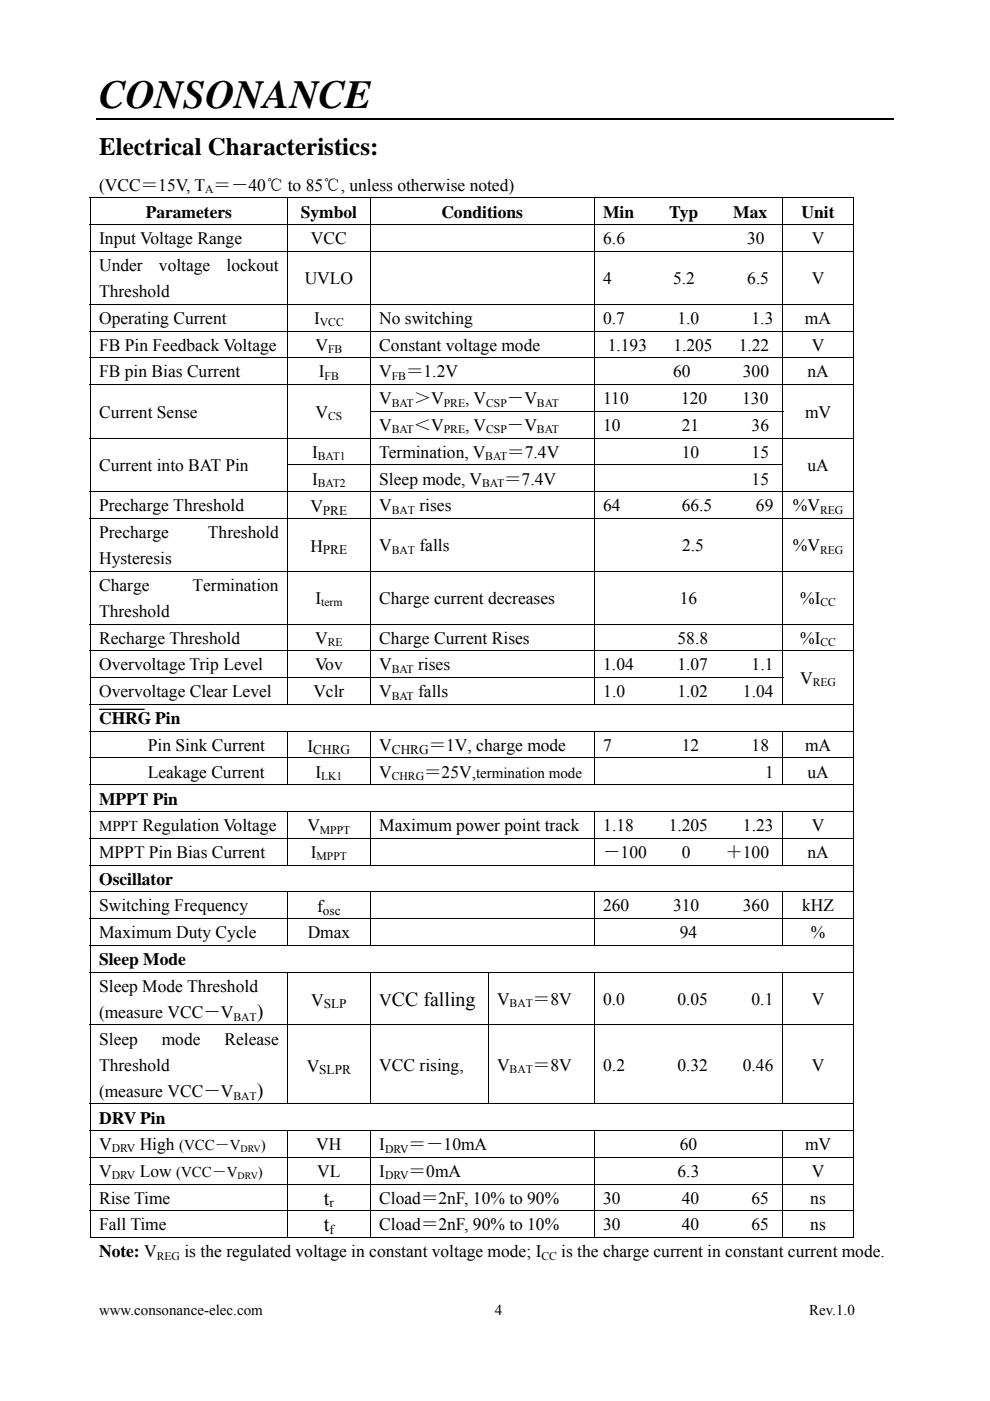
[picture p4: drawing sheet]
<svg xmlns="http://www.w3.org/2000/svg" width="210mm" height="297mm" viewBox="0 0 210 297" stroke-linecap="round" stroke-linejoin="round" font-family="sans-serif">
<defs><g id="words">
<text font-size="8.5" x="21" y="22.9">CONSONANCE</text>
<text font-size="5.3" x="21" y="32.8">Electrical Characteristics:</text>
<g font-size="4.2">
<text x="54.4" y="215.9">)</text>
<text x="83.1" y="213.2">CC falling</text>
<text x="54.4" y="232.6">)</text>
<text x="68.7" y="255.4">t</text>
<text x="68.7" y="261.1">t</text>
</g>
<g font-size="3.7">
<text x="21" y="40.4">(VCC＝15V, T ＝－40℃ to 85℃, unless otherwise noted)</text>
<text x="30.9" y="46.2">Parameters</text>
<text x="63.8" y="46.2">Symbol</text>
<text x="93.6" y="46.2">Conditions</text>
<text x="127.9" y="46.2">Min</text>
<text x="142" y="46.2">Typ</text>
<text x="155.5" y="46.2">Max</text>
<text x="170" y="46.2">Unit</text>
<text x="21" y="51.8">Input Voltage Range</text>
<text x="66" y="51.8">VCC</text>
<text x="127.9" y="51.8">6.6</text>
<text x="158.5" y="51.8">30</text>
<text x="172.2" y="51.8">V</text>
<text x="21" y="57.5">Under</text>
<text x="33.7" y="57.5">voltage</text>
<text x="48" y="57.5">lockout</text>
<text x="21" y="63">Threshold</text>
<text x="64.6" y="60.2">UVLO</text>
<text x="127.9" y="60.2">4</text>
<text x="142.7" y="60.2">5.2</text>
<text x="158.5" y="60.2">6.5</text>
<text x="172.2" y="60.2">V</text>
<text x="21" y="68.7">Operating Current</text>
<text x="66.6" y="68.7">I</text>
<text x="80.4" y="68.7">No switching</text>
<text x="127.9" y="68.7">0.7</text>
<text x="143.7" y="68.7">1.0</text>
<text x="159.4" y="68.7">1.3</text>
<text x="170.7" y="68.7">mA</text>
<text x="21" y="74.3">FB Pin Feedback Voltage</text>
<text x="66.9" y="74.3">V</text>
<text x="80.4" y="74.3">Constant voltage mode</text>
<text x="128.9" y="74.3">1.193</text>
<text x="142.8" y="74.3">1.205</text>
<text x="156.7" y="74.3">1.22</text>
<text x="172.2" y="74.3">V</text>
<text x="21" y="80">FB pin Bias Current</text>
<text x="67.6" y="80">I</text>
<text x="80.4" y="80">V</text>
<text x="86.1" y="80">＝1.2V</text>
<text x="142.8" y="80">60</text>
<text x="157.6" y="80">300</text>
<text x="171.3" y="80">nA</text>
<text x="21" y="88.5">Current Sense</text>
<text x="66.9" y="88.5">V</text>
<text x="80.4" y="85.7">V</text>
<text x="87.8" y="85.7">＞V</text>
<text x="98.7" y="85.7">, V</text>
<text x="107.5" y="85.7">－V</text>
<text x="127.9" y="85.7">110</text>
<text x="144.5" y="85.7">120</text>
<text x="157.4" y="85.7">130</text>
<text x="170.8" y="88.5">mV</text>
<text x="80.4" y="91.4">V</text>
<text x="87.8" y="91.4">＜V</text>
<text x="98.7" y="91.4">, V</text>
<text x="107.5" y="91.4">－V</text>
<text x="127.9" y="91.4">10</text>
<text x="144.6" y="91.4">21</text>
<text x="159.4" y="91.4">36</text>
<text x="21" y="99.9">Current into BAT Pin</text>
<text x="66.2" y="97">I</text>
<text x="80.4" y="97">Termination, V</text>
<text x="107.6" y="97">＝7.4V</text>
<text x="144.6" y="97">10</text>
<text x="159.4" y="97">15</text>
<text x="171.3" y="99.9">uA</text>
<text x="66.2" y="102.7">I</text>
<text x="80.4" y="102.7">Sleep mode, V</text>
<text x="106.9" y="102.7">＝7.4V</text>
<text x="159.4" y="102.7">15</text>
<text x="21" y="108.4">Precharge Threshold</text>
<text x="65.8" y="108.6">V</text>
<text x="80.4" y="108.4">V</text>
<text x="89" y="108.4">rises</text>
<text x="127.9" y="108.4">64</text>
<text x="144.6" y="108.4">66.5</text>
<text x="160.3" y="108.4">69</text>
<text x="168.2" y="108.4">%V</text>
<text x="21" y="114.1">Precharge</text>
<text x="21" y="119.6">Hysteresis</text>
<text x="44.1" y="114.1">Threshold</text>
<text x="65.8" y="117">H</text>
<text x="80.4" y="116.8">V</text>
<text x="89" y="116.8">falls</text>
<text x="144.7" y="116.8">2.5</text>
<text x="168.2" y="116.8">%V</text>
<text x="21" y="125.3">Charge</text>
<text x="40.8" y="125.3">Termination</text>
<text x="21" y="130.8">Threshold</text>
<text x="66.9" y="128">I</text>
<text x="80.4" y="128">Charge current decreases</text>
<text x="144.2" y="128">16</text>
<text x="169.7" y="128">%I</text>
<text x="21" y="136.5">Recharge Threshold</text>
<text x="66.8" y="136.5">V</text>
<text x="80.4" y="136.5">Charge Current Rises</text>
<text x="143.7" y="136.5">58.8</text>
<text x="169.7" y="136.5">%I</text>
<text x="21" y="142.1">Overvoltage Trip Level</text>
<text x="66.8" y="142.1">Vov</text>
<text x="80.4" y="142.1">V</text>
<text x="88.7" y="142.1">rises</text>
<text x="127.9" y="142.1">1.04</text>
<text x="143.7" y="142.1">1.07</text>
<text x="159.4" y="142.1">1.1</text>
<text x="21" y="147.8">Overvoltage Clear Level</text>
<text x="66.5" y="147.8">Vclr</text>
<text x="80.4" y="147.8">V</text>
<text x="88.7" y="147.8">falls</text>
<text x="128" y="147.8">1.0</text>
<text x="143.7" y="147.8">1.02</text>
<text x="157.6" y="147.8">1.04</text>
<text x="169.7" y="145">V</text>
<text x="21" y="153.5">CHRG Pin</text>
<text x="31.3" y="159.3">Pin Sink Current</text>
<text x="65.2" y="159.4">I</text>
<text x="80.4" y="159.3">V</text>
<text x="90.9" y="159.3">＝1V, charge mode</text>
<text x="127.9" y="159.2">7</text>
<text x="144.6" y="159.2">12</text>
<text x="159.4" y="159.2">18</text>
<text x="170.8" y="159.2">mA</text>
<text x="31.3" y="165">Leakage Current</text>
<text x="66.9" y="164.9">I</text>
<text x="80.4" y="164.9">V</text>
<text x="90" y="164.9">＝25V,</text>
<text x="162.3" y="164.9">1</text>
<text x="171.3" y="164.9">uA</text>
<text x="21" y="170.6">MPPT Pin</text>
<text x="30.2" y="176.2">Regulation Voltage</text>
<text x="65.2" y="176.2">V</text>
<text x="80.4" y="176.2">Maximum power point track</text>
<text x="128" y="176.2">1.18</text>
<text x="141.9" y="176.2">1.205</text>
<text x="157.6" y="176.2">1.23</text>
<text x="172.2" y="176.2">V</text>
<text x="21" y="181.9">MPPT Pin Bias Current</text>
<text x="65.9" y="181.9">I</text>
<text x="127.9" y="181.9">－100</text>
<text x="144.6" y="181.9">0</text>
<text x="153.9" y="181.9">＋100</text>
<text x="171.3" y="181.9">nA</text>
<text x="21" y="187.6">Oscillator</text>
<text x="21" y="193.3">Switching Frequency</text>
<text x="67.3" y="193.4">f</text>
<text x="127.9" y="193.3">260</text>
<text x="142.7" y="193.3">310</text>
<text x="157.6" y="193.3">360</text>
<text x="170.1" y="193.3">kHZ</text>
<text x="21" y="198.9">Maximum Duty Cycle</text>
<text x="65.3" y="198.9">Dmax</text>
<text x="144.2" y="198.9">94</text>
<text x="172" y="198.9">%</text>
<text x="21" y="204.7">Sleep Mode</text>
<text x="21" y="210.3">Sleep Mode Threshold</text>
<text x="21" y="215.9">(measure VCC－V</text>
<text x="66" y="213.2">V</text>
<text x="80.4" y="213.2">V</text>
<text x="105.4" y="213">V</text>
<text x="113" y="213">＝8V</text>
<text x="127.9" y="213">0.0</text>
<text x="143.7" y="213">0.05</text>
<text x="159.4" y="213">0.1</text>
<text x="172.2" y="213">V</text>
<text x="21" y="221.5">Sleep</text>
<text x="34.3" y="221.5">mode</text>
<text x="47.6" y="221.5">Release</text>
<text x="21" y="227">Threshold</text>
<text x="65" y="227.2">V</text>
<text x="80.4" y="227">VCC rising,</text>
<text x="105.4" y="227">V</text>
<text x="113" y="227">＝8V</text>
<text x="127.9" y="227">0.2</text>
<text x="143.7" y="227">0.32</text>
<text x="157.6" y="227">0.46</text>
<text x="172.2" y="227">V</text>
<text x="21" y="232.6">(measure VCC－V</text>
<text x="21" y="238.2">DRV Pin</text>
<text x="21" y="243.8">V</text>
<text x="29.6" y="243.8">High</text>
<text x="67.1" y="243.8">VH</text>
<text x="80.4" y="243.8">I</text>
<text x="86.7" y="243.8">＝－10mA</text>
<text x="144.2" y="243.8">60</text>
<text x="170.8" y="243.8">mV</text>
<text x="21" y="249.5">V</text>
<text x="29.6" y="249.5">Low</text>
<text x="67.3" y="249.5">VL</text>
<text x="80.4" y="249.5">I</text>
<text x="86.7" y="249.5">＝0mA</text>
<text x="143.7" y="249.5">6.3</text>
<text x="172.2" y="249.5">V</text>
<text x="21" y="255.2">Rise Time</text>
<text x="80.4" y="255.2">Cload＝2nF, 10% to 90%</text>
<text x="127.9" y="255.2">30</text>
<text x="144.6" y="255.2">40</text>
<text x="159.4" y="255.2">65</text>
<text x="171.9" y="255.2">ns</text>
<text x="21" y="260.9">Fall Time</text>
<text x="80.4" y="260.9">Cload＝2nF, 90% to 10%</text>
<text x="127.9" y="260.9">30</text>
<text x="144.6" y="260.9">40</text>
<text x="159.4" y="260.9">65</text>
<text x="171.9" y="260.9">ns</text>
<text x="21" y="266.6">Note: V</text>
<text x="39.1" y="266.6">is the regulated voltage in constant voltage mode; I</text>
<text x="119" y="266.6">is the charge current in constant current mode.</text>
</g>
<g font-size="3.2">
<text x="101" y="164.9">termination mode</text>
<text x="21" y="176.2">MPPT</text>
<text x="38" y="243.8">(VCC－V</text>
<text x="55.3" y="243.8">)</text>
<text x="37.4" y="249.5">(VCC－V</text>
<text x="54.7" y="249.5">)</text>
<text x="21" y="278.7">www.consonance-elec.com</text>
<text x="104.9" y="278.7">4</text>
<text x="171.6" y="278.7">Rev.1.0</text>
</g>
<g font-size="2.8">
<text x="68.5" y="109.1">PRE</text>
<text x="68.5" y="117.6">PRE</text>
<text x="66.4" y="159.9">CHRG</text>
<text x="83.1" y="159.8">CHRG</text>
<text x="68.5" y="194">osc</text>
<text x="68.7" y="213.8">SLP</text>
<text x="67.7" y="227.7">SLPR</text>
<text x="69.9" y="255.9">r</text>
<text x="69.9" y="261.6">f</text>
</g>
<g font-size="2.5">
<text x="43.5" y="41">A</text>
<text x="67.8" y="69.2">VCC</text>
<text x="69.6" y="74.9">FB</text>
<text x="68.9" y="80.5">FB</text>
<text x="83.1" y="80.5">FB</text>
<text x="69.6" y="89.1">CS</text>
<text x="83.1" y="86.2">BAT</text>
<text x="94.1" y="86.2">PRE</text>
<text x="103.1" y="86.2">CSP</text>
<text x="113.9" y="86.2">BAT</text>
<text x="83.1" y="91.9">BAT</text>
<text x="94.1" y="91.9">PRE</text>
<text x="103.1" y="91.9">CSP</text>
<text x="113.9" y="91.9">BAT</text>
<text x="67.4" y="97.6">BAT1</text>
<text x="102.9" y="97.6">BAT</text>
<text x="67.4" y="103.3">BAT2</text>
<text x="102.3" y="103.3">BAT</text>
<text x="83.1" y="108.9">BAT</text>
<text x="173.9" y="108.9">REG</text>
<text x="83.1" y="117.4">BAT</text>
<text x="173.9" y="117.4">REG</text>
<text x="68.1" y="128.6">term</text>
<text x="174" y="128.6">CC</text>
<text x="69.5" y="137">RE</text>
<text x="174" y="137">CC</text>
<text x="83.1" y="142.7">BAT</text>
<text x="83.1" y="148.4">BAT</text>
<text x="172.4" y="145.5">REG</text>
<text x="68.1" y="165.4">LK1</text>
<text x="83.1" y="165.4">CHRG</text>
<text x="67.9" y="176.7">MPPT</text>
<text x="67.1" y="182.4">MPPT</text>
<text x="108.1" y="213.6">BAT</text>
<text x="49.5" y="216.5">BAT</text>
<text x="108.1" y="227.5">BAT</text>
<text x="49.5" y="233.2">BAT</text>
<text x="23.7" y="244.3">DRV</text>
<text x="81.7" y="244.4">DRV</text>
<text x="23.7" y="250">DRV</text>
<text x="81.7" y="250.1">DRV</text>
<text x="33.3" y="267.1">REG</text>
<text x="114.8" y="267.1">CC</text>
</g>
<g font-size="2.1">
<text x="51" y="244.3">DRV</text>
<text x="50.4" y="250">DRV</text>
</g>
</g></defs>
<path d="M20.5 25.2h169" fill="none" stroke="#000" stroke-width=".25"/>
<path d="M19 41.9h.2v.1h-.2zM181 41.9h.1v.1h-.1zM19 87.1h.2v.2h-.2zM19 98.5h.2v.2h-.2zM60.9 87.1h.2v.2h-.2zM181 87.1h.1v.2h-.1zM181 98.5h.1v.2h-.1zM181 143.6h.1v.1h-.1z" fill="#000"/>
<g fill="none" stroke="#000" stroke-width=".21">
<path d="M19 42h162.1M19 47.6h162.1M19 53.3h162.1M19.1 42v5.6M19.1 47.7v5.5M19.1 53.4v11M61 42v5.6M61 47.7v5.5M61 53.4v11M78.5 42v5.6M78.5 47.7v5.5M78.5 53.4v11"/>
<path d="M126 42v5.6M126 47.7v5.5M126 53.4v11M166.1 42v5.6M166.1 47.7v5.5M166.1 53.4v11M181 42v5.6M181 47.7v5.5M181 53.4v11M19 64.5h162.1M19 70.2h162.1M19 75.9h162.1"/>
<path d="M19.1 64.6v5.5M19.1 70.3v5.5M19.1 75.9v5.5M61 64.6v5.5M61 70.3v5.5M61 75.9v5.5M78.5 64.6v5.5M78.5 70.3v5.5M78.5 75.9v5.5M126 64.6v5.5M126 70.3v5.5M126 75.9v5.5"/>
<path d="M166.1 64.6v5.5M166.1 70.3v5.5M166.1 75.9v5.5M181 64.6v5.5M181 70.3v5.5M181 75.9v5.5M19 81.5h162.1M19 92.9h162.1M19.1 81.6v5.5M19.1 87.3v5.5M19.1 93v5.5M19.1 98.7v5.5"/>
<path d="M60.9 98.6h105.2M61 81.6v5.5M61 87.3v5.5M61 93v5.5M61 98.7v5.5M78.5 87.2h87.6M78.5 81.6v5.5M78.5 87.3v5.5M78.5 93v5.5M78.5 98.7v5.5M126 81.6v5.5M126 87.3v5.5"/>
<path d="M126 93v5.5M126 98.7v5.5M166.1 81.6v5.5M166.1 87.3v5.5M166.1 93v5.5M166.1 98.7v5.5M181 81.6v5.5M181 87.3v5.5M181 93v5.5M181 98.7v5.5M19 104.3h162.1M19 109.9h162.1"/>
<path d="M19.1 104.4v5.5M19.1 110v11M61 104.4v5.5M61 110v11M78.5 104.4v5.5M78.5 110v11M126 104.4v5.5M126 110v11M166.1 104.4v5.5M166.1 110v11M181 104.4v5.5M181 110v11"/>
<path d="M19 121.1h162.1M19 132.3h162.1M19 138h162.1M19.1 121.2v11M19.1 132.4v5.5M19.1 138.1v5.5M61 121.2v11M61 132.4v5.5M61 138.1v5.5M78.5 121.2v11M78.5 132.4v5.5M78.5 138.1v5.5"/>
<path d="M126 121.2v11M126 132.4v5.5M126 138.1v5.5M166.1 121.2v11M166.1 132.4v5.5M166.1 138.1v5.5M181 121.2v11M181 132.4v5.5M181 138.1v5.5M19 143.7h147.1M19 149.4h162.1M19.1 143.7v5.6"/>
<path d="M19.1 149.4v5.5M61 143.7v5.6M78.5 143.7v5.6M126 143.7v5.6M166.1 143.7v5.6M181 143.7v5.6M181 149.4v5.5"/>
</g>
<path d="M21 155.6h8.5v3.7h-8.5z" fill="#fff"/>
<path d="M19 155h162.1M19.1 155.1v5.5M61 155.1v5.5M78.5 155.1v5.5M126 155.1v5.5M166.1 155.1v5.5M181 155.1v5.5" fill="none" stroke="#000" stroke-width=".21"/>
<path d="M21 161.3h8.5v3.7h-8.5z" fill="#fff"/>
<g fill="none" stroke="#000" stroke-width=".21">
<path d="M19 160.7h162.1M19 166.4h162.1M19 172.1h162.1M19 177.7h162.1M19.1 160.8v5.5M19.1 166.5v5.5M19.1 172.1v5.6M19.1 177.8v5.5M61 160.8v5.5M61 172.1v5.6M61 177.8v5.5M78.5 160.8v5.5"/>
<path d="M78.5 172.1v5.6M78.5 177.8v5.5M126 160.8v5.5M126 172.1v5.6M126 177.8v5.5M166.1 160.8v5.5M166.1 172.1v5.6M166.1 177.8v5.5M181 160.8v5.5M181 166.5v5.5M181 172.1v5.6M181 177.8v5.5"/>
<path d="M19 183.4h162.1M19 189.1h162.1M19 194.8h162.1M19.1 183.5v5.5M19.1 189.2v5.5M19.1 194.9v5.5M61 189.2v5.5M61 194.9v5.5M78.5 189.2v5.5M78.5 194.9v5.5M126 189.2v5.5M126 194.9v5.5"/>
<path d="M166.1 189.2v5.5M166.1 194.9v5.5M181 183.5v5.5M181 189.2v5.5M181 194.9v5.5M19 200.5h162.1M19 206.1h162.1M19 217.3h162.1M19.1 200.6v5.5M19.1 206.2v11M19.1 217.4v16.5M61 206.2v11"/>
<path d="M61 217.4v16.5M78.5 206.2v11M78.5 217.4v16.5M103.5 206.2v11M103.5 217.4v16.5M126 206.2v11M126 217.4v16.5M166.1 206.2v11M166.1 217.4v16.5M181 200.6v5.5M181 206.2v11M181 217.4v16.5"/>
<path d="M19 234h162.1M19 239.7h162.1M19.1 234.1v5.5M19.1 239.8v5.5M61 239.8v5.5M78.5 239.8v5.5M126 239.8v5.5M166.1 239.8v5.5M181 234.1v5.5M181 239.8v5.5M19 245.4h162.1M19 251.1h162.1"/>
<path d="M19 256.7h162.1M19.1 245.4v5.6M19.1 251.1v5.5M19.1 256.8v5.7M61 245.4v5.6M61 251.1v5.5M61 256.8v5.7M78.5 245.4v5.6M78.5 251.1v5.5M78.5 256.8v5.7M126 245.4v5.6M126 251.1v5.5"/>
<path d="M126 256.8v5.7M166.1 245.4v5.6M166.1 251.1v5.5M166.1 256.8v5.7M181 245.4v5.6M181 251.1v5.5M181 256.8v5.7M19 262.4h41.9M61.1 262.4h17.4M78.6 262.4h47.4M126.1 262.4h39.9M166.1 262.4h14.9"/>
</g>
<path d="M181 262.3h.1v.2h-.1z" fill="#000"/>
<path d="M21.1 150.4h9.5" fill="none" stroke="#000" stroke-width=".26"/>
<use href="#words"/>
</svg>
